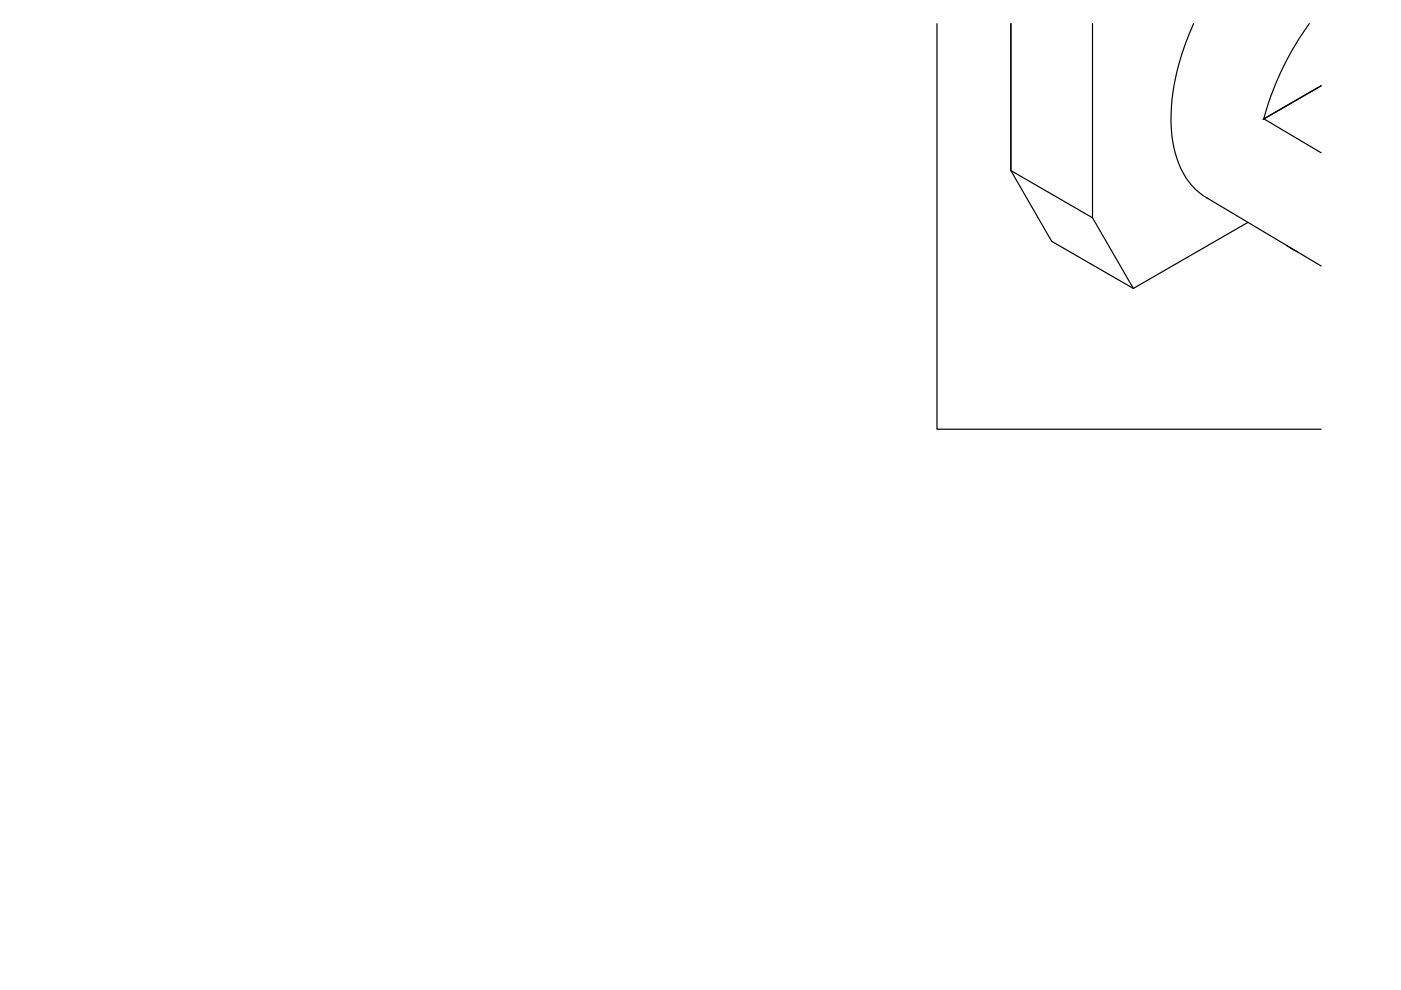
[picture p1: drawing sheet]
<svg xmlns="http://www.w3.org/2000/svg" width="297mm" height="210mm" viewBox="0 0 297 210" stroke-linecap="round" stroke-linejoin="round" font-family="sans-serif">
<!-- layer: 0 -->
<path d="M198.7 5v86h81.4M214.3 5v31.2l17.3 10 8.7 15-17.3-10-8.7-15zM231.6 5v41.2M253.1 5a47.5 47.5 0 0 0-4.7 23.5 17.6 17.6 0 0 0 6.6 12.9l25.1 15M277.6 5a61.4 61.4 0 0 0-9.7 20.2M280.1 18.2l-12.1 7 12.1 7.2M280.1 18.2l-12.3 7.1M274.9 21.2h.1M264.6 47.1l-24.3 14.1M272.8 52.1l2.3 1.3M274.9 53.3h.1" fill="none" stroke="#000" stroke-width=".25"/>
</svg>
